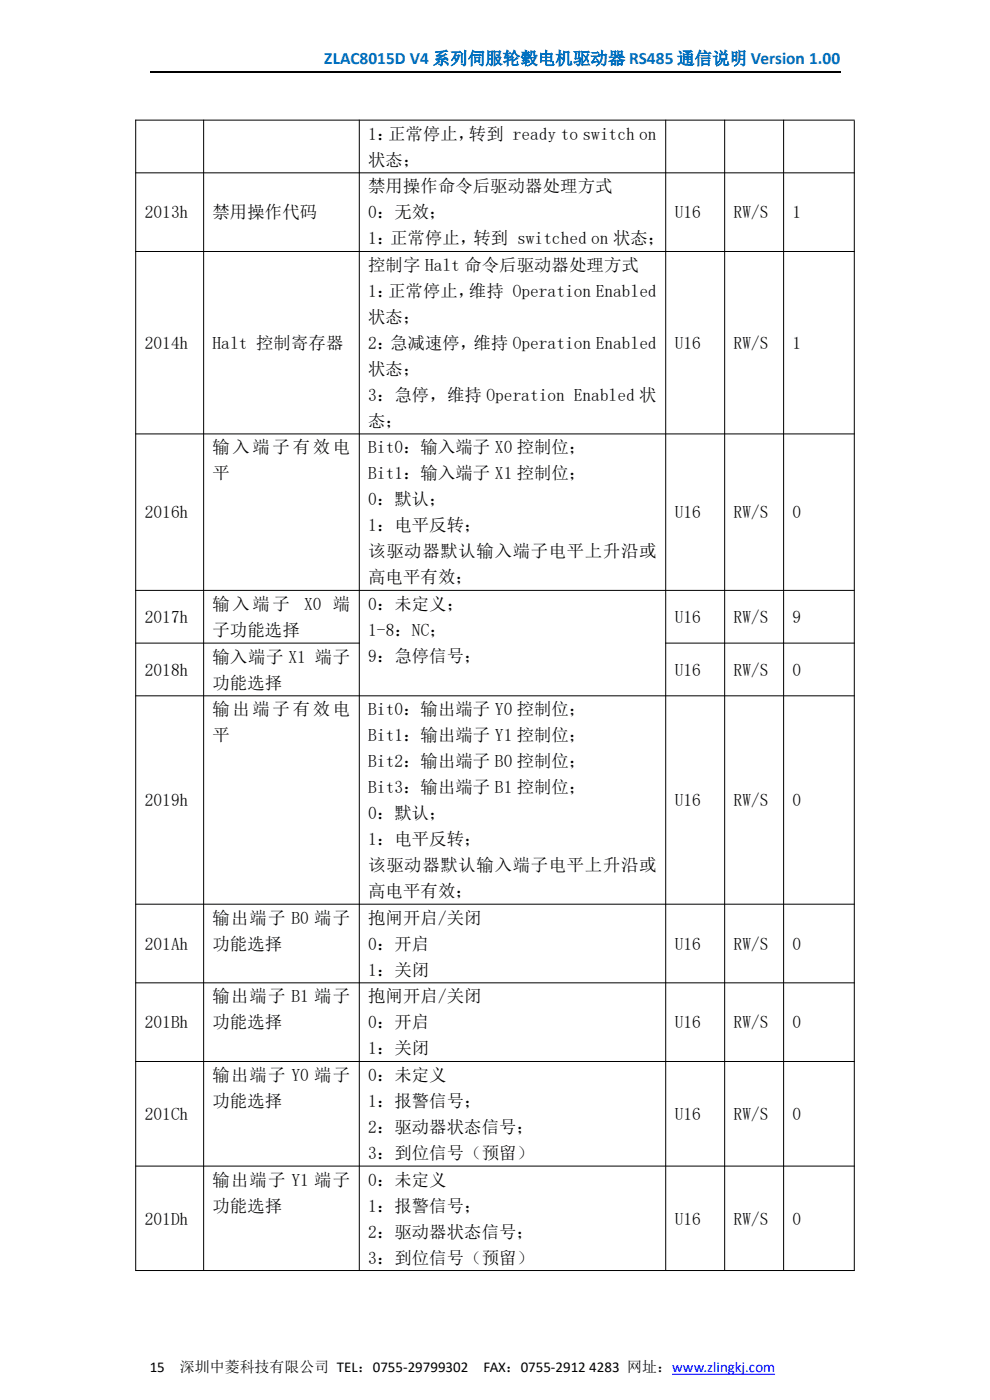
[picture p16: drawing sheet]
<svg xmlns="http://www.w3.org/2000/svg" width="210mm" height="297mm" viewBox="0 0 210 297" stroke-linecap="round" stroke-linejoin="round" font-family="sans-serif">
<defs><g id="words">
<text font-size="3.7" fill="#0070c0" x="68.8" y="13.6">ZLAC8015D V4 系列伺服轮毂电机驱动器 RS485 通信说明 Version 1.00</text>
<g font-size="3.7">
<text x="78.1" y="29.7">1：正常停止，转到 ready to switch on</text>
<text x="78.1" y="35.2">状态；</text>
<text x="78.1" y="40.8">禁用操作命令后驱动器处理方式</text>
<text x="30.7" y="46.3">2013h</text>
<text x="45.1" y="46.3">禁用操作代码</text>
<text x="78.1" y="46.3">0：无效；</text>
<text x="143.1" y="46.3">U16</text>
<text x="155.6" y="46.3">RW/S</text>
<text x="168.1" y="46.3">1</text>
<text x="78.1" y="51.8">1：正常停止，转到 switched on 状态；</text>
<text x="78.1" y="57.5">控制字 Halt 命令后驱动器处理方式</text>
<text x="78.1" y="63">1：正常停止，维持 Operation Enabled</text>
<text x="78.1" y="68.5">状态；</text>
<text x="30.7" y="74">2014h</text>
<text x="45.1" y="74">Halt 控制寄存器</text>
<text x="78.1" y="74">2：急减速停，维持 Operation Enabled</text>
<text x="143.1" y="74">U16</text>
<text x="155.6" y="74">RW/S</text>
<text x="168.1" y="74">1</text>
<text x="78.1" y="79.5">状态；</text>
<text x="78.1" y="85">3：急停，维持 Operation Enabled 状</text>
<text x="78.1" y="90.5">态；</text>
<text x="45.1" y="96.2">输入端子有效电</text>
<text x="45.1" y="101.7">平</text>
<text x="78.1" y="96.2">Bit0：输入端子 X0 控制位；</text>
<text x="78.1" y="101.7">Bit1：输入端子 X1 控制位；</text>
<text x="78.1" y="107.2">0：默认；</text>
<text x="30.7" y="110">2016h</text>
<text x="78.1" y="112.7">1：电平反转；</text>
<text x="143.1" y="110">U16</text>
<text x="155.6" y="110">RW/S</text>
<text x="168.1" y="110">0</text>
<text x="78.1" y="118.2">该驱动器默认输入端子电平上升沿或</text>
<text x="78.1" y="123.7">高电平有效；</text>
<text x="45.1" y="129.4">输入端子</text>
<text x="64.5" y="129.4">X0 端</text>
<text x="78.1" y="129.4">0：未定义；</text>
<text x="30.7" y="132.2">2017h</text>
<text x="45.1" y="134.9">子功能选择</text>
<text x="78.1" y="134.9">1-8：NC；</text>
<text x="143.1" y="132.2">U16</text>
<text x="155.6" y="132.2">RW/S</text>
<text x="168.1" y="132.2">9</text>
<text x="30.7" y="143.4">2018h</text>
<text x="45.1" y="140.6">输入端子 X1 端子</text>
<text x="78.1" y="140.4">9：急停信号；</text>
<text x="143.1" y="143.4">U16</text>
<text x="155.6" y="143.4">RW/S</text>
<text x="168.1" y="143.4">0</text>
<text x="45.1" y="146.1">功能选择</text>
<text x="45.1" y="151.8">输出端子有效电</text>
<text x="78.1" y="151.8">Bit0：输出端子 Y0 控制位；</text>
<text x="45.1" y="157.3">平</text>
<text x="78.1" y="157.3">Bit1：输出端子 Y1 控制位；</text>
<text x="78.1" y="162.8">Bit2：输出端子 B0 控制位；</text>
<text x="30.7" y="171">2019h</text>
<text x="78.1" y="168.3">Bit3：输出端子 B1 控制位；</text>
<text x="78.1" y="173.8">0：默认；</text>
<text x="143.1" y="171">U16</text>
<text x="155.6" y="171">RW/S</text>
<text x="168.1" y="171">0</text>
<text x="78.1" y="179.3">1：电平反转；</text>
<text x="78.1" y="184.8">该驱动器默认输入端子电平上升沿或</text>
<text x="78.1" y="190.3">高电平有效；</text>
<text x="45.1" y="196">输出端子 B0 端子</text>
<text x="78.1" y="196">抱闸开启/关闭</text>
<text x="30.7" y="201.5">201Ah</text>
<text x="45.1" y="201.5">功能选择</text>
<text x="78.1" y="201.5">0：开启</text>
<text x="143.1" y="201.5">U16</text>
<text x="155.6" y="201.5">RW/S</text>
<text x="168.1" y="201.5">0</text>
<text x="78.1" y="207">1：关闭</text>
<text x="45.1" y="212.7">输出端子 B1 端子</text>
<text x="78.1" y="212.7">抱闸开启/关闭</text>
<text x="30.7" y="218.2">201Bh</text>
<text x="45.1" y="218.2">功能选择</text>
<text x="78.1" y="218.2">0：开启</text>
<text x="143.1" y="218.2">U16</text>
<text x="155.6" y="218.2">RW/S</text>
<text x="168.1" y="218.2">0</text>
<text x="78.1" y="223.7">1：关闭</text>
<text x="45.1" y="229.3">输出端子 Y0 端子</text>
<text x="78.1" y="229.3">0：未定义</text>
<text x="30.7" y="237.6">201Ch</text>
<text x="45.1" y="234.8">功能选择</text>
<text x="78.1" y="234.8">1：报警信号；</text>
<text x="143.1" y="237.6">U16</text>
<text x="155.6" y="237.6">RW/S</text>
<text x="168.1" y="237.6">0</text>
<text x="78.1" y="240.3">2：驱动器状态信号；</text>
<text x="78.1" y="245.8">3：到位信号（预留）</text>
<text x="45.1" y="251.6">输出端子 Y1 端子</text>
<text x="78.1" y="251.6">0：未定义</text>
<text x="45.1" y="257.1">功能选择</text>
<text x="78.1" y="257.1">1：报警信号；</text>
<text x="30.7" y="259.8">201Dh</text>
<text x="78.1" y="262.6">2：驱动器状态信号；</text>
<text x="143.1" y="259.8">U16</text>
<text x="155.6" y="259.8">RW/S</text>
<text x="168.1" y="259.8">0</text>
<text x="78.1" y="268.1">3：到位信号（预留）</text>
</g>
<g font-size="3.2">
<text x="31.7" y="291.1">15</text>
<text x="38.1" y="291.1">深圳中菱科技有限公司 TEL：0755-29799302</text>
<text x="102.5" y="291.1">FAX：0755-2912</text>
<text x="125" y="291.1">4283 网址：www.zlingkj.com</text>
</g>
</g></defs>
<path d="M31.7 15.2h146.6" fill="none" stroke="#000" stroke-width=".25"/>
<path d="M142.6 291.5h21.8" fill="none" stroke="#00f" stroke-width=".21"/>
<g fill="none" stroke="#000" stroke-width=".21">
<path d="M28.7 25.5h152.6M28.7 36.7h152.6M28.8 25.4v244.2M43.2 25.4v244.1M76.2 25.4v244.1M141.2 25.4v244.1M153.7 25.4v244.1M166.2 25.4v244.1M181.2 25.6v244M28.7 53.4h152.6M28.7 92.1h152.6M28.7 125.3h152.6"/>
<path d="M28.7 136.4h47.6M141.1 136.4h40.2M28.7 147.6h152.6M28.7 191.8h152.6M28.7 208.5h152.6M28.7 225.2h152.6M28.7 247.4h152.6M28.7 269.5h152.6"/>
</g>
<use href="#words"/>
</svg>
